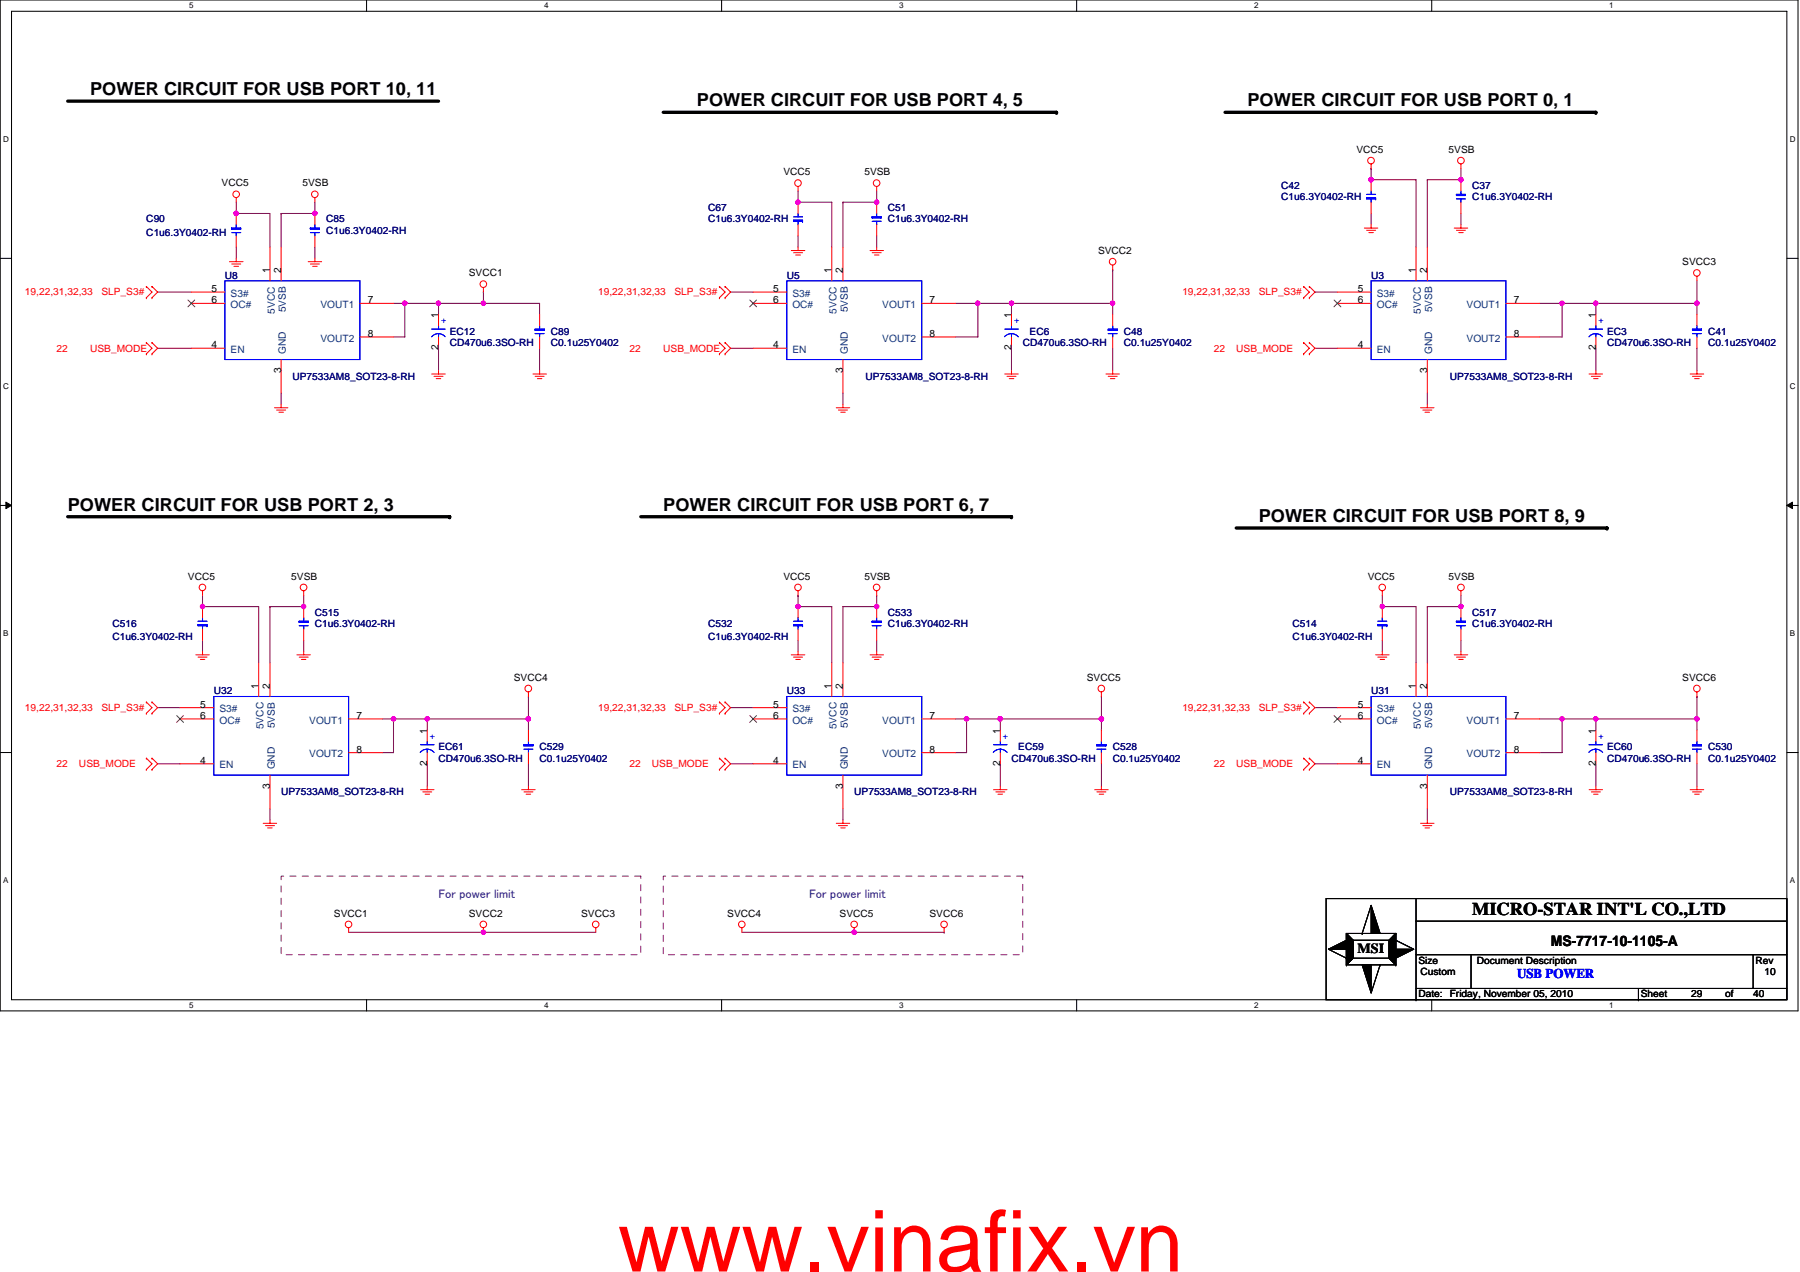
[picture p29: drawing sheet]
<svg xmlns="http://www.w3.org/2000/svg" width="297mm" height="210mm" viewBox="0 0 297 210" stroke-linecap="round" stroke-linejoin="round" font-family="sans-serif">
<defs><g id="words">
<text font-size="14.1" fill="#f00" x="102" y="209.9">www.vinafix.vn</text>
<g font-size="3">
<text x="14.9" y="15.7">POWER CIRCUIT FOR USB PORT 10, 11</text>
<text x="115" y="17.6">POWER CIRCUIT FOR USB PORT 4, 5</text>
<text x="205.9" y="17.6">POWER CIRCUIT FOR USB PORT 0, 1</text>
<text x="11.2" y="84.3">POWER CIRCUIT FOR USB PORT 2, 3</text>
<text x="109.5" y="84.3">POWER CIRCUIT FOR USB PORT 6, 7</text>
<text x="207.7" y="86.2">POWER CIRCUIT FOR USB PORT 8, 9</text>
<text x="242.9" y="151">MICRO-STAR INT'L CO.,LTD</text>
</g>
<text font-size="2.4" x="255.9" y="156.1">MS-7717-10-1105-A</text>
<text font-size="2.3" x="224" y="157.3">MSI</text>
<text font-size="2.2" fill="#00f" x="250.4" y="161.5">USB POWER</text>
<g font-size="2" fill="#400080">
<text x="72.4" y="148.3">For power limit</text>
<text x="133.5" y="148.3">For power limit</text>
</g>
<g font-size="1.7">
<text x="129.3" y="28.9">VCC5</text>
<text x="142.6" y="28.9">5VSB</text>
<text x="223.9" y="25.2">VCC5</text>
<text x="239.1" y="25.2">5VSB</text>
<text x="36.6" y="30.8">VCC5</text>
<text x="49.9" y="30.8">5VSB</text>
<text x="181.2" y="41.9">SVCC2</text>
<text x="44.5" y="45.1" transform="rotate(-90 44.5 45.1)">1</text>
<text x="46.4" y="45.1" transform="rotate(-90 46.4 45.1)">2</text>
<text x="77.4" y="45.6">SVCC1</text>
<text x="137.2" y="45.1" transform="rotate(-90 137.2 45.1)">1</text>
<text x="139.1" y="45.1" transform="rotate(-90 139.1 45.1)">2</text>
<text x="233.7" y="45.1" transform="rotate(-90 233.7 45.1)">1</text>
<text x="235.5" y="45.1" transform="rotate(-90 235.5 45.1)">2</text>
<text x="277.6" y="43.8">SVCC3</text>
<text x="34.9" y="50.1">6</text>
<text x="34.9" y="48.2">5</text>
<text x="60.7" y="50.1">7</text>
<text x="72.3" y="52.5" transform="rotate(-90 72.3 52.5)">1</text>
<text x="127.6" y="50.1">6</text>
<text x="127.6" y="48.2">5</text>
<text x="153.4" y="50.1">7</text>
<text x="166.9" y="52.5" transform="rotate(-90 166.9 52.5)">1</text>
<text x="224" y="50.1">6</text>
<text x="224" y="48.2">5</text>
<text x="249.8" y="50.1">7</text>
<text x="263.3" y="52.5" transform="rotate(-90 263.3 52.5)">1</text>
<text x="34.9" y="57.5">4</text>
<text x="60.7" y="55.6">8</text>
<text x="72.3" y="57.8" transform="rotate(-90 72.3 57.8)">2</text>
<text x="127.6" y="57.5">4</text>
<text x="153.4" y="55.6">8</text>
<text x="166.9" y="57.8" transform="rotate(-90 166.9 57.8)">2</text>
<text x="224" y="57.5">4</text>
<text x="249.8" y="55.6">8</text>
<text x="263.3" y="57.8" transform="rotate(-90 263.3 57.8)">2</text>
<text x="46.4" y="61.6" transform="rotate(-90 46.4 61.6)">3</text>
<text x="139.1" y="61.6" transform="rotate(-90 139.1 61.6)">3</text>
<text x="235.5" y="61.6" transform="rotate(-90 235.5 61.6)">3</text>
<text x="31" y="95.7">VCC5</text>
<text x="48.1" y="95.7">5VSB</text>
<text x="129.3" y="95.7">VCC5</text>
<text x="142.6" y="95.7">5VSB</text>
<text x="225.7" y="95.7">VCC5</text>
<text x="239.1" y="95.7">5VSB</text>
<text x="42.7" y="113.7" transform="rotate(-90 42.7 113.7)">1</text>
<text x="44.5" y="113.7" transform="rotate(-90 44.5 113.7)">2</text>
<text x="84.8" y="112.4">SVCC4</text>
<text x="137.2" y="113.7" transform="rotate(-90 137.2 113.7)">1</text>
<text x="139.1" y="113.7" transform="rotate(-90 139.1 113.7)">2</text>
<text x="179.3" y="112.4">SVCC5</text>
<text x="233.7" y="113.7" transform="rotate(-90 233.7 113.7)">1</text>
<text x="235.5" y="113.7" transform="rotate(-90 235.5 113.7)">2</text>
<text x="277.6" y="112.4">SVCC6</text>
<text x="33.1" y="118.7">6</text>
<text x="33.1" y="116.8">5</text>
<text x="58.8" y="118.7">7</text>
<text x="127.6" y="118.7">6</text>
<text x="127.6" y="116.8">5</text>
<text x="153.4" y="118.7">7</text>
<text x="224" y="118.7">6</text>
<text x="224" y="116.8">5</text>
<text x="249.8" y="118.7">7</text>
<text x="58.8" y="124.2">8</text>
<text x="70.5" y="121.1" transform="rotate(-90 70.5 121.1)">1</text>
<text x="153.4" y="124.2">8</text>
<text x="165.1" y="121.1" transform="rotate(-90 165.1 121.1)">1</text>
<text x="249.8" y="124.2">8</text>
<text x="263.3" y="121.1" transform="rotate(-90 263.3 121.1)">1</text>
<text x="33.1" y="126.1">4</text>
<text x="44.5" y="130.2" transform="rotate(-90 44.5 130.2)">3</text>
<text x="70.5" y="126.5" transform="rotate(-90 70.5 126.5)">2</text>
<text x="127.6" y="126.1">4</text>
<text x="139.1" y="130.2" transform="rotate(-90 139.1 130.2)">3</text>
<text x="165.1" y="126.5" transform="rotate(-90 165.1 126.5)">2</text>
<text x="224" y="126.1">4</text>
<text x="235.5" y="130.2" transform="rotate(-90 235.5 130.2)">3</text>
<text x="263.3" y="126.5" transform="rotate(-90 263.3 126.5)">2</text>
<text x="55.1" y="151.3">SVCC1</text>
<text x="77.4" y="151.3">SVCC2</text>
<text x="95.9" y="151.3">SVCC3</text>
<text x="120" y="151.3">SVCC4</text>
<text x="138.6" y="151.3">SVCC5</text>
<text x="153.4" y="151.3">SVCC6</text>
<text x="234.1" y="159.1">Size</text>
<text x="234.4" y="161">Custom</text>
<text x="243.7" y="159.1">Document Description</text>
<text x="289.7" y="159.1">Rev</text>
<text x="291.2" y="161">10</text>
<text x="234.1" y="164.7">Date:</text>
<text x="239.2" y="164.7">Friday, November 05, 2010</text>
<text x="270.8" y="164.7">Sheet</text>
<text x="279.1" y="164.7">29</text>
<text x="284.7" y="164.7">of</text>
<text x="289.3" y="164.7">40</text>
</g>
<g font-size="1.7" fill="#000080">
<text x="116.9" y="34.9">C67</text>
<text x="146.5" y="34.9">C51</text>
<text x="211.4" y="31.2">C42</text>
<text x="211.4" y="33">C1u6.3Y0402-RH</text>
<text x="242.9" y="31.2">C37</text>
<text x="242.9" y="33">C1u6.3Y0402-RH</text>
<text x="24.1" y="36.7">C90</text>
<text x="24.1" y="38.9">C1u6.3Y0402-RH</text>
<text x="53.8" y="36.7">C85</text>
<text x="53.8" y="38.6">C1u6.3Y0402-RH</text>
<text x="116.9" y="36.7">C1u6.3Y0402-RH</text>
<text x="146.5" y="36.7">C1u6.3Y0402-RH</text>
<text x="37.1" y="46">U8</text>
<text x="129.8" y="46">U5</text>
<text x="226.3" y="46">U3</text>
<text x="74.2" y="55.3">EC12</text>
<text x="74.2" y="57.1">CD470u6.3SO-RH</text>
<text x="90.9" y="55.3">C89</text>
<text x="90.9" y="57.1">C0.1u25Y0402</text>
<text x="168.8" y="57.1">CD470u6.3SO-RH</text>
<text x="169.9" y="55.3">EC6</text>
<text x="185.5" y="55.3">C48</text>
<text x="185.5" y="57.1">C0.1u25Y0402</text>
<text x="265.2" y="55.3">EC3</text>
<text x="265.2" y="57.1">CD470u6.3SO-RH</text>
<text x="281.9" y="55.3">C41</text>
<text x="281.9" y="57.1">C0.1u25Y0402</text>
<text x="48.3" y="62.7">UP7533AM8_SOT23-8-RH</text>
<text x="142.8" y="62.7">UP7533AM8_SOT23-8-RH</text>
<text x="239.2" y="62.7">UP7533AM8_SOT23-8-RH</text>
<text x="52" y="101.6">C515</text>
<text x="146.5" y="101.6">C533</text>
<text x="242.9" y="101.6">C517</text>
<text x="18.6" y="103.5">C516</text>
<text x="18.6" y="105.7">C1u6.3Y0402-RH</text>
<text x="52" y="103.5">C1u6.3Y0402-RH</text>
<text x="116.9" y="103.5">C532</text>
<text x="116.9" y="105.7">C1u6.3Y0402-RH</text>
<text x="146.5" y="103.5">C1u6.3Y0402-RH</text>
<text x="213.3" y="103.5">C514</text>
<text x="213.3" y="105.7">C1u6.3Y0402-RH</text>
<text x="242.9" y="103.5">C1u6.3Y0402-RH</text>
<text x="35.3" y="114.6">U32</text>
<text x="129.8" y="114.6">U33</text>
<text x="226.3" y="114.6">U31</text>
<text x="72.4" y="123.9">EC61</text>
<text x="72.4" y="125.7">CD470u6.3SO-RH</text>
<text x="89" y="123.9">C529</text>
<text x="89" y="125.7">C0.1u25Y0402</text>
<text x="166.9" y="125.7">CD470u6.3SO-RH</text>
<text x="168" y="123.9">EC59</text>
<text x="183.6" y="123.9">C528</text>
<text x="183.6" y="125.7">C0.1u25Y0402</text>
<text x="265.2" y="123.9">EC60</text>
<text x="265.2" y="125.7">CD470u6.3SO-RH</text>
<text x="281.9" y="123.9">C530</text>
<text x="281.9" y="125.7">C0.1u25Y0402</text>
<text x="46.4" y="131.3">UP7533AM8_SOT23-8-RH</text>
<text x="141" y="131.3">UP7533AM8_SOT23-8-RH</text>
<text x="239.2" y="131.3">UP7533AM8_SOT23-8-RH</text>
</g>
<g font-size="1.7" fill="#f00">
<text x="4.1" y="48.8">19,22,31,32,33</text>
<text x="16.7" y="48.8">SLP_S3#</text>
<text x="98.7" y="48.8">19,22,31,32,33</text>
<text x="111.3" y="48.8">SLP_S3#</text>
<text x="195.1" y="48.8">19,22,31,32,33</text>
<text x="207.7" y="48.8">SLP_S3#</text>
<text x="9.3" y="58">22</text>
<text x="14.9" y="58">USB_MODE</text>
<text x="103.9" y="58">22</text>
<text x="109.4" y="58">USB_MODE</text>
<text x="200.3" y="58">22</text>
<text x="204" y="58">USB_MODE</text>
<text x="4.1" y="117.4">19,22,31,32,33</text>
<text x="16.7" y="117.4">SLP_S3#</text>
<text x="98.7" y="117.4">19,22,31,32,33</text>
<text x="111.3" y="117.4">SLP_S3#</text>
<text x="195.1" y="117.4">19,22,31,32,33</text>
<text x="207.7" y="117.4">SLP_S3#</text>
<text x="9.3" y="126.6">22</text>
<text x="13" y="126.6">USB_MODE</text>
<text x="103.9" y="126.6">22</text>
<text x="107.6" y="126.6">USB_MODE</text>
<text x="200.3" y="126.6">22</text>
<text x="204" y="126.6">USB_MODE</text>
</g>
<g font-size="1.7" fill="#004080">
<text x="38.1" y="50.8">OC#</text>
<text x="38.1" y="49">S3#</text>
<text x="45.3" y="51.8" transform="rotate(-90 45.3 51.8)">5VCC</text>
<text x="47.2" y="51.6" transform="rotate(-90 47.2 51.6)">5VSB</text>
<text x="52.9" y="50.8">VOUT1</text>
<text x="130.8" y="50.8">OC#</text>
<text x="130.8" y="49">S3#</text>
<text x="138" y="51.8" transform="rotate(-90 138 51.8)">5VCC</text>
<text x="139.9" y="51.6" transform="rotate(-90 139.9 51.6)">5VSB</text>
<text x="145.6" y="50.8">VOUT1</text>
<text x="227.2" y="50.8">OC#</text>
<text x="227.2" y="49">S3#</text>
<text x="234.5" y="51.8" transform="rotate(-90 234.5 51.8)">5VCC</text>
<text x="236.3" y="51.6" transform="rotate(-90 236.3 51.6)">5VSB</text>
<text x="242" y="50.8">VOUT1</text>
<text x="38.1" y="58.3">EN</text>
<text x="47.2" y="58.4" transform="rotate(-90 47.2 58.4)">GND</text>
<text x="52.9" y="56.4">VOUT2</text>
<text x="130.8" y="58.3">EN</text>
<text x="139.9" y="58.4" transform="rotate(-90 139.9 58.4)">GND</text>
<text x="145.6" y="56.4">VOUT2</text>
<text x="227.2" y="58.3">EN</text>
<text x="236.3" y="58.4" transform="rotate(-90 236.3 58.4)">GND</text>
<text x="242" y="56.4">VOUT2</text>
<text x="36.2" y="119.4">OC#</text>
<text x="36.2" y="117.6">S3#</text>
<text x="51" y="119.4">VOUT1</text>
<text x="130.8" y="119.4">OC#</text>
<text x="130.8" y="117.6">S3#</text>
<text x="145.6" y="119.4">VOUT1</text>
<text x="227.2" y="119.4">OC#</text>
<text x="227.2" y="117.6">S3#</text>
<text x="242" y="119.4">VOUT1</text>
<text x="43.5" y="120.4" transform="rotate(-90 43.5 120.4)">5VCC</text>
<text x="45.3" y="120.2" transform="rotate(-90 45.3 120.2)">5VSB</text>
<text x="51" y="125">VOUT2</text>
<text x="138" y="120.4" transform="rotate(-90 138 120.4)">5VCC</text>
<text x="139.9" y="120.2" transform="rotate(-90 139.9 120.2)">5VSB</text>
<text x="145.6" y="125">VOUT2</text>
<text x="234.5" y="120.4" transform="rotate(-90 234.5 120.4)">5VCC</text>
<text x="236.3" y="120.2" transform="rotate(-90 236.3 120.2)">5VSB</text>
<text x="242" y="125">VOUT2</text>
<text x="36.2" y="126.9">EN</text>
<text x="45.3" y="127" transform="rotate(-90 45.3 127)">GND</text>
<text x="130.8" y="126.9">EN</text>
<text x="139.9" y="127" transform="rotate(-90 139.9 127)">GND</text>
<text x="227.2" y="126.9">EN</text>
<text x="236.3" y="127" transform="rotate(-90 236.3 127)">GND</text>
</g>
<g font-size="1.7" fill="#00f">
<text x="72.8" y="52.5" transform="rotate(90 72.8 52.5)">+</text>
<text x="167.4" y="52.5" transform="rotate(90 167.4 52.5)">+</text>
<text x="263.8" y="52.5" transform="rotate(90 263.8 52.5)">+</text>
<text x="70.9" y="121.1" transform="rotate(90 70.9 121.1)">+</text>
<text x="165.5" y="121.1" transform="rotate(90 165.5 121.1)">+</text>
<text x="263.8" y="121.1" transform="rotate(90 263.8 121.1)">+</text>
</g>
<g font-size="1.3">
<text x="31.2" y="1.4">5</text>
<text x="89.8" y="1.4">4</text>
<text x="148.4" y="1.4">3</text>
<text x="207" y="1.4">2</text>
<text x="265.6" y="1.4">1</text>
<text x=".5" y="23.4">D</text>
<text x="295.3" y="23.4">D</text>
<text x=".5" y="64.2">C</text>
<text x="295.3" y="64.2">C</text>
<text x=".5" y="105">B</text>
<text x="295.3" y="105">B</text>
<text x=".5" y="145.8">A</text>
<text x="295.3" y="145.8">A</text>
<text x="31.2" y="166.4">5</text>
<text x="89.8" y="166.4">4</text>
<text x="148.4" y="166.4">3</text>
<text x="207" y="166.4">2</text>
<text x="265.6" y="166.4">1</text>
</g>
</g></defs>
<path d="M0 0h296.7v166.9h-296.7zM1.9 1.9h293v163.1h-293z" fill="none" stroke="#000" stroke-width=".17"/>
<g fill="#fff">
<path d="M31.2 .2h.7v1.5h-.7z"/>
<path d="M31.2 165.2h.7v1.5h-.7z"/>
</g>
<path d="M60.5 0v1.9M60.5 165v1.9" fill="none" stroke="#000" stroke-width=".17"/>
<g fill="#fff">
<path d="M89.8 .2h.7v1.5h-.7z"/>
<path d="M89.8 165.2h.7v1.5h-.7z"/>
</g>
<path d="M119.1 0v1.9M119.1 165v1.9" fill="none" stroke="#000" stroke-width=".17"/>
<g fill="#fff">
<path d="M148.4 .2h.7v1.5h-.7z"/>
<path d="M148.4 165.2h.7v1.5h-.7z"/>
</g>
<path d="M177.7 0v1.9M177.7 165v1.9" fill="none" stroke="#000" stroke-width=".17"/>
<g fill="#fff">
<path d="M207 .2h.7v1.5h-.7z"/>
<path d="M207 165.2h.7v1.5h-.7z"/>
</g>
<path d="M236.3 0v1.9M236.3 165v1.9" fill="none" stroke="#000" stroke-width=".17"/>
<g fill="#fff">
<path d="M265.6 .2h.7v1.5h-.7z"/>
<path d="M265.6 165.2h.7v1.5h-.7z"/>
<path d="M.5 22.2h1v1.5h-1z"/>
<path d="M295.3 22.2h1v1.5h-1z"/>
<path d="M.5 63h1v1.5h-1z"/>
<path d="M295.3 63h1v1.5h-1z"/>
</g>
<path d="M0 42.7h1.9M294.9 42.7h1.8" fill="none" stroke="#000" stroke-width=".17"/>
<g fill="#fff">
<path d="M.5 103.8h.9v1.5h-.9z"/>
<path d="M295.3 103.8h.9v1.5h-.9z"/>
</g>
<path d="M0 83.4h1.9M294.9 83.4h1.8" fill="none" stroke="#000" stroke-width=".17"/>
<path d="M1 82.9l.9 .5-.9 .6zM294.9 83.4l.9-.5v1.1z" fill="#000" stroke="#000" stroke-width=".17"/>
<g fill="#fff">
<path d="M.5 144.6h.9v1.5h-.9z"/>
<path d="M295.3 144.6h.9v1.5h-.9z"/>
</g>
<g fill="none" stroke="#000" stroke-width=".17">
<path d="M0 124.2h1.9M294.9 124.2h1.8M218.8 148.3h76.1v16.7h-76.1zM219.2 156.7l3 1.5M222.2 158.2h.1M222.2 159.3h.1M222.2 154.1l1.1 1.1M222.2 154.1h8.1v5.2h-8.1zM223.3 155.2h5.9v3h-5.9zM223.3 155.2h.1M223.3 158.2l-1.1 1.1M224.8 154.1h.1"/>
<path d="M226.3 149.5l-1.5 4.6M227.8 159.3h.1M227.8 159.3l-1.5 4.6M229.2 158.2l1.1 1.1M230.3 154.1h.1M230.3 155.2h.1M230.3 159.3h.1M230.3 154.1l-1.1 1.1M230.3 155.2l3 1.5M233.7 152.1h61.2M233.7 157.6h61.2M233.7 148.3v16.7"/>
<path d="M242.8 157.6v5.6M289.3 157.6v5.6M233.7 163.2h61.2M233.7 165h.1M270.4 165h.1M270.4 163.2v1.8"/>
</g>
<g fill="none" stroke="#800040" stroke-width=".17">
<path d="M39 33.4v1.8M39 35.2h5.6v5.6M39 35.2h.1M46.4 35.2h.1M46.4 35.2v5.6M52 33.4v1.8h-5.6M131.7 31.5v1.9M131.7 33.4h.1M131.7 33.4h5.6v7.4M131.7 38.9v1.9M139.1 33.4h.1M139.1 33.4v7.4"/>
<path d="M144.7 31.5v1.9h-5.6M144.7 38.9v1.9M226.3 35.2v1.9M226.3 27.8h.1M226.3 27.8v1.9h7.4v11.1M235.5 29.7h.1M235.5 29.7v11.1M241.1 27.8v1.9h-5.6M241.1 35.2v1.9M26 48.2h5.6M26 57.5h5.6M39 40.8v1.9"/>
<path d="M52 40.8v1.9M64.9 50.1h1.9M66.8 50.1v5.5h-1.9M66.8 50.1h.1M66.8 50.1h5.6M72.4 50.1v1.8M72.4 57.5v3.7M72.4 50.1h7.4M79.8 50.1h9.2v1.8M79.8 48.2h.1M79.8 48.2v1.9M89 57.5v3.7"/>
<path d="M120.6 48.2h3.7M120.6 57.5h3.7M157.6 50.1h3.8M161.4 50.1v5.5h-3.8M161.4 50.1h.1M161.4 50.1h5.5M166.9 50.1h16.7M166.9 50.1v1.8M166.9 57.5v3.7M183.6 57.5v3.7M183.6 50.1v1.8M183.6 44.5h.1"/>
<path d="M183.6 44.5v5.6M217 48.2h3.7M217 57.5h3.7M254.1 50.1h3.7M257.8 50.1v5.5h-3.7M257.8 50.1h.1M257.8 50.1h5.6M263.4 50.1h16.6M263.4 50.1v1.8M263.4 57.5v3.7M280 57.5v3.7M280 46.4v3.7"/>
<path d="M280 50.1h.1M280 50.1v1.8M46.4 64.9v1.9M139.1 64.9v1.9M235.5 64.9v1.9M33.4 98.3v1.8M50.1 98.3v1.8h-5.5M131.7 98.3h.1M131.7 98.3v1.8h5.6v9.3M144.7 98.3v1.8h-5.6v9.3M144.7 98.3h.1M228.1 98.3v1.8"/>
<path d="M241.1 98.3v1.8h-5.6M26 116.8h3.7M33.4 100.1h.1M33.4 100.1h9.3v9.3M33.4 105.7v1.8M44.6 100.1h.1M44.6 100.1v9.3M50.1 105.7v1.8M63.1 118.7h1.8M64.9 118.7v5.5h-1.8M64.9 118.7h.1M64.9 118.7h22.3"/>
<path d="M70.5 118.7h.1M70.5 118.7v1.8M87.2 118.7v1.8M87.2 115h.1M87.2 115v3.7M120.6 116.8h3.7M131.7 105.7v1.8M144.7 105.7v1.8M157.6 118.7h1.9M159.5 118.7h.1M159.5 118.7v5.5h-1.9M159.5 118.7h22.3"/>
<path d="M165.1 118.7h.1M165.1 118.7v1.8M181.8 118.7v1.8M181.8 115h.1M181.8 115v3.7M217 116.8h3.7M228.1 105.7v1.8M228.1 100.1h.1M228.1 100.1h5.6v9.3M235.5 100.1h.1M235.5 100.1v9.3M241.1 105.7v1.8"/>
<path d="M254.1 118.7h3.7M257.8 118.7v5.5h-3.7M257.8 118.7h.1M257.8 118.7h5.6M263.4 118.7v1.8M263.4 118.7h16.6M280 118.7v1.8M280 115h.1M280 115v3.7M26 126.1h3.7M44.6 133.5v1.9M70.5 126.1v3.7"/>
<path d="M87.2 126.1v3.7M120.6 126.1h3.7M139.1 133.5v1.9M165.1 126.1v3.7M181.8 126.1v3.7M217 126.1h3.7M235.5 133.5v1.9M263.4 126.1v3.7M280 126.1v3.7M57.5 153.9h22.3M79.8 153.9h.1M79.8 153.9h18.5"/>
<path d="M122.4 153.9h33.4M141 153.9h.1M155.8 153.9h.1"/>
</g>
<g fill="#f0f" stroke="#f0f" stroke-width=".17">
<circle cx="33.4" cy="100.1" r=".36"/>
<circle cx="87.2" cy="118.7" r=".36"/>
<circle cx="70.5" cy="118.7" r=".36"/>
<circle cx="144.7" cy="33.4" r=".36"/>
<circle cx="50.1" cy="100.1" r=".36"/>
<circle cx="72.3" cy="50.1" r=".36"/>
<circle cx="66.8" cy="50.1" r=".37"/>
<circle cx="79.8" cy="50.1" r=".36"/>
<circle cx="64.9" cy="118.7" r=".36"/>
<circle cx="165.1" cy="118.7" r=".36"/>
<circle cx="131.7" cy="100.1" r=".37"/>
<circle cx="159.5" cy="118.7" r=".37"/>
<circle cx="181.8" cy="118.7" r=".36"/>
<circle cx="131.7" cy="33.4" r=".37"/>
<circle cx="166.9" cy="50.1" r=".36"/>
<circle cx="161.3" cy="50.1" r=".36"/>
<circle cx="183.6" cy="50.1" r=".36"/>
<circle cx="39" cy="35.2" r=".37"/>
<circle cx="228.1" cy="100.1" r=".36"/>
<circle cx="263.3" cy="118.7" r=".36"/>
<circle cx="257.8" cy="118.7" r=".36"/>
<circle cx="280" cy="118.7" r=".37"/>
<circle cx="226.2" cy="29.7" r=".37"/>
<circle cx="280" cy="50.1" r=".37"/>
<circle cx="241.1" cy="100.1" r=".36"/>
<circle cx="241.1" cy="29.7" r=".37"/>
<circle cx="263.3" cy="50.1" r=".36"/>
<circle cx="257.8" cy="50.1" r=".36"/>
<circle cx="144.7" cy="100.1" r=".36"/>
<circle cx="52" cy="35.2" r=".36"/>
<circle cx="79.8" cy="153.9" r=".36"/>
<circle cx="141" cy="153.9" r=".37"/>
</g>
<g fill="none" stroke="#f00" stroke-width=".17">
<path d="M39 32.6v.8M39 35.2v1.9M39 38.9v1.9M52 32.6v.8M52 35.2v1.9M52 38.9v1.9M131.7 30.8v.7M131.7 33.4v1.8M131.7 37.1v1.8M144.7 30.8v.7M144.7 33.4v1.8M144.7 37.1v1.8"/>
<path d="M225.1 37.7h2.3M225.5 38h1.5M225.9 38.4h.7M226.3 27.1v.7M226.3 37.1v.6M226.3 29.7v1.8M226.3 33.4v1.8M240 37.7h2.2M240.3 38h1.5M240.7 38.4h.8M241.1 27.1v.7M241.1 37.1v.6"/>
<path d="M241.1 29.7v1.8M241.1 33.4v1.8M24.1 49.1h.1M24.1 47.3h.1M24.1 58.4h.1M24.1 56.6h.1M24.1 47.3l1 .9-1 .9M24.1 56.6l1 .9-1 .9M25.1 47.3h.1M25.1 49.1h.1M25.1 56.6h.1M25.1 58.4h.1"/>
<path d="M25.1 47.3l.9 .9-.9 .9M25.1 56.6l.9 .9-.9 .9M31.6 50.1h5.5M31.6 57.5h5.5M31.6 48.2h5.5M37.9 43.2h2.2M38.2 43.6h1.5M38.6 44h.8M39 42.7v.5M44.6 40.8v5.6M46.4 40.8v5.6M46.4 59.4v5.5"/>
<path d="M50.9 43.2h2.2M51.2 43.6h1.5M51.6 44h.7M52 42.7v.5M59.4 50.1h5.5M59.4 55.6h5.5M72.4 51.9v1.9M72.4 55.6v1.9M79.8 47.5v.7M89 51.9v1.9M89 55.6v1.9M118.7 49.1h.1"/>
<path d="M118.7 47.3h.1M118.7 58.4h.1M118.7 56.6h.1M118.7 47.3l1 .9-1 .9M118.7 56.6l1 .9-1 .9M119.7 47.3h.1M119.7 49.1h.1M119.7 56.6h.1M119.7 58.4h.1M119.7 47.3l.9 .9-.9 .9M119.7 56.6l.9 .9-.9 .9M124.3 50.1h5.5"/>
<path d="M124.3 57.5h5.5M124.3 48.2h5.5M130.6 41.4h2.2M131 41.7h1.4M131.3 42.1h.8M131.7 40.8v.6M137.3 40.8v5.6M139.1 40.8v5.6M139.1 59.4v5.5M143.6 41.4h2.2M143.9 41.7h1.5M144.3 42.1h.8"/>
<path d="M144.7 40.8v.6M152.1 50.1h5.5M152.1 55.6h5.5M166.9 51.9v1.9M166.9 55.6v1.9M183.6 43.8v.7M183.6 51.9v1.9M183.6 55.6v1.9M215.1 49.1h.1M215.1 47.3h.1M215.1 58.4h.1M215.1 56.6h.1"/>
<path d="M215.1 47.3l1 .9-1 .9M215.1 56.6l1 .9-1 .9M216.1 47.3h.1M216.1 49.1h.1M216.1 56.6h.1M216.1 58.4h.1M216.1 47.3l.9 .9-.9 .9M216.1 56.6l.9 .9-.9 .9M220.7 50.1h5.6M220.7 57.5h5.6M220.7 48.2h5.6M233.7 40.8v5.6"/>
<path d="M235.5 40.8v5.6M235.5 59.4v5.5M248.5 50.1h5.6M248.5 55.6h5.6M263.4 51.9v1.9M263.4 55.6v1.9M280 45.6v.8M280 51.9v1.9M280 55.6v1.9M45.3 67.3h2.2M45.7 67.7h1.4M46 68.1h.8"/>
<path d="M46.4 66.8v.5M71.2 61.7h2.3M71.6 62.1h1.5M72 62.5h.7M72.4 61.2v.5M87.9 61.7h2.3M88.3 62.1h1.5M88.7 62.5h.7M89 61.2v.5M138 67.3h2.2M138.4 67.7h1.4M138.7 68.1h.8"/>
<path d="M139.1 66.8v.5M165.8 61.7h2.2M166.2 62.1h1.5M166.6 62.5h.7M166.9 61.2v.5M182.5 61.7h2.2M182.9 62.1h1.5M183.2 62.5h.8M183.6 61.2v.5M234.4 67.3h2.2M234.8 67.7h1.5M235.2 68.1h.7"/>
<path d="M235.5 66.8v.5M262.2 61.7h2.3M262.6 62.1h1.5M263 62.5h.7M263.4 61.2v.5M278.9 61.7h2.3M279.3 62.1h1.5M279.7 62.5h.7M280 61.2v.5M33.4 97.5v.8M50.1 97.5v.8M131.7 97.5v.8"/>
<path d="M144.7 97.5v.8M228.1 97.5v.8M241.1 97.5v.8M24.1 117.8h.1M24.1 115.9h.1M24.1 115.9l1 .9-1 1M25.1 115.9h.1M25.1 117.8h.1M25.1 115.9l.9 .9-.9 1M29.7 118.7h5.6M29.7 116.8h5.6M32.3 108.1h2.2"/>
<path d="M32.7 108.5h1.5M33.1 108.9h.7M33.4 107.5v.6M33.4 100.1v1.9M33.4 103.8v1.9M42.7 109.4v5.6M44.6 109.4v5.6M49 108.1h2.2M49.4 108.5h1.5M49.7 108.9h.8M50.1 107.5v.6M50.1 100.1v1.9"/>
<path d="M50.1 103.8v1.9M57.5 118.7h5.6M87.2 114.2v.8M118.7 117.8h.1M118.7 115.9h.1M118.7 115.9l1 .9-1 1M119.7 115.9h.1M119.7 117.8h.1M119.7 115.9l.9 .9-.9 1M124.3 118.7h5.5M124.3 116.8h5.5M130.6 108.1h2.2"/>
<path d="M131 108.5h1.4M131.3 108.9h.8M131.7 107.5v.6M131.7 100.1v1.9M131.7 103.8v1.9M137.3 109.4v5.6M139.1 109.4v5.6M143.6 108.1h2.2M143.9 108.5h1.5M144.3 108.9h.8M144.7 107.5v.6M144.7 100.1v1.9"/>
<path d="M144.7 103.8v1.9M152.1 118.7h5.5M181.8 114.2v.8M215.1 117.8h.1M215.1 115.9h.1M215.1 115.9l1 .9-1 1M216.1 115.9h.1M216.1 117.8h.1M216.1 115.9l.9 .9-.9 1M220.7 118.7h5.6M220.7 116.8h5.6M227 108.1h2.2"/>
<path d="M227.4 108.5h1.5M227.8 108.9h.7M228.1 107.5v.6M228.1 100.1v1.9M228.1 103.8v1.9M233.7 109.4v5.6M235.5 109.4v5.6M240 108.1h2.2M240.3 108.5h1.5M240.7 108.9h.8M241.1 107.5v.6M241.1 100.1v1.9"/>
<path d="M241.1 103.8v1.9M248.5 118.7h5.6M280 114.2v.8M24.1 127h.1M24.1 125.2h.1M24.1 125.2l1 .9-1 .9M25.1 125.2h.1M25.1 127h.1M25.1 125.2l.9 .9-.9 .9M29.7 126.1h5.6M43.4 135.9h2.3M43.8 136.3h1.5"/>
<path d="M44.2 136.7h.7M44.6 135.4v.5M44.6 128v5.5M57.5 124.2h5.6M69.4 130.4h2.2M69.8 130.7h1.4M70.1 131.1h.8M70.5 129.8v.6M70.5 120.5v1.9M70.5 124.2v1.9M86.1 130.4h2.2M86.5 130.7h1.4"/>
<path d="M86.8 131.1h.8M87.2 129.8v.6M87.2 120.5v1.9M87.2 124.2v1.9M118.7 127h.1M118.7 125.2h.1M118.7 125.2l1 .9-1 .9M119.7 125.2h.1M119.7 127h.1M119.7 125.2l.9 .9-.9 .9M124.3 126.1h5.5M138 135.9h2.2"/>
<path d="M138.4 136.3h1.4M138.7 136.7h.8M139.1 135.4v.5M139.1 128v5.5M152.1 124.2h5.5M164 130.4h2.2M164.3 130.7h1.5M164.7 131.1h.7M165.1 129.8v.6M165.1 120.5v1.9M165.1 124.2v1.9M180.7 130.4h2.2"/>
<path d="M181 130.7h1.5M181.4 131.1h.7M181.8 129.8v.6M181.8 120.5v1.9M181.8 124.2v1.9M215.1 127h.1M215.1 125.2h.1M215.1 125.2l1 .9-1 .9M216.1 125.2h.1M216.1 127h.1M216.1 125.2l.9 .9-.9 .9M220.7 126.1h5.6"/>
<path d="M234.4 135.9h2.2M234.8 136.3h1.5M235.2 136.7h.7M235.5 135.4v.5M235.5 128v5.5M248.5 124.2h5.6M262.2 130.4h2.3M262.6 130.7h1.5M263 131.1h.7M263.4 129.8v.6M263.4 120.5v1.9M263.4 124.2v1.9"/>
<path d="M278.9 130.4h2.3M279.3 130.7h1.5M279.7 131.1h.7M280 129.8v.6M280 120.5v1.9M280 124.2v1.9M57.5 153.2v.7M79.8 153.2v.7M98.3 153.2v.7M122.4 153.2v.7M141 153.2v.7M155.8 153.2v.7"/>
<circle cx="39" cy="32.1" r=".54"/>
<circle cx="51.9" cy="32.1" r=".54"/>
<circle cx="131.7" cy="30.2" r=".55"/>
<circle cx="144.7" cy="30.2" r=".55"/>
<circle cx="226.3" cy="26.5" r=".55"/>
<circle cx="241.1" cy="26.5" r=".55"/>
<circle cx="79.8" cy="46.9" r=".55"/>
<circle cx="183.6" cy="43.2" r=".55"/>
<circle cx="280" cy="45.1" r=".54"/>
<circle cx="33.4" cy="97" r=".54"/>
<circle cx="50.1" cy="97" r=".55"/>
<circle cx="131.7" cy="97" r=".54"/>
<circle cx="144.7" cy="97" r=".54"/>
<circle cx="228.1" cy="97" r=".54"/>
<circle cx="241.1" cy="97" r=".55"/>
<circle cx="87.2" cy="113.7" r=".55"/>
<circle cx="181.7" cy="113.7" r=".55"/>
<circle cx="280" cy="113.7" r=".55"/>
<circle cx="57.5" cy="152.6" r=".54"/>
<circle cx="79.8" cy="152.6" r=".54"/>
<circle cx="98.3" cy="152.6" r=".54"/>
<circle cx="122.4" cy="152.6" r=".54"/>
<circle cx="141" cy="152.6" r=".54"/>
<circle cx="155.8" cy="152.6" r=".54"/>
</g>
<g fill="#000" stroke="#000" stroke-width=".17">
<path d="M219.2 156.7l3-1.5v1.5zM226.3 149.5l1.5 4.6h-1.5zM230.3 156.7h3l-3 1.5zM224.8 159.3h1.5v4.6z"/>
<path d="M222.2 154.1l1.1 1.1v3l-1.1 1.1z" fill-rule="evenodd"/>
<path d="M222.2 154.1l1.1 1.1v3l-1.1 1.1z" fill-rule="evenodd"/>
<path d="M222.2 154.1l1.1 1.1v3l-1.1 1.1z" fill-rule="evenodd"/>
<path d="M230.3 154.1v5.2l-1.1-1.1v-3z" fill-rule="evenodd"/>
<path d="M230.3 154.1v5.2l-1.1-1.1v-3z" fill-rule="evenodd"/>
<path d="M230.3 154.1v5.2l-1.1-1.1v-3z" fill-rule="evenodd"/>
</g>
<path d="M11.2 16.7h61.2M109.4 18.5h64.9M174.3 18.5h.1M202.2 18.5h61.2M263.4 18.5h.1M11.2 85.3h63M74.2 85.3h.1M105.7 85.3h61.2M166.9 85.3h.1M204 87.2h61.2M265.2 87.2h.1" fill="none" stroke="#000" stroke-width=".55"/>
<path d="M46.4 144.6h59.3v13h-59.3zM109.4 144.6h59.4v13h-59.4z" fill="none" stroke="#800080" stroke-width=".17" stroke-dasharray="1 1 1 1 1 1 1 1"/>
<g fill="none" stroke="#00f" stroke-width=".17">
<path d="M38.2 37.7h1.5v.1h-1.5zM38.2 38.4h1.5M38.2 37.7h.1M39 37.1v.6M39 38.4v.5M51.2 37.7h1.5v.1h-1.5zM51.2 38.4h1.5M51.2 37.7h.1M52 37.1v.6M52 38.4v.5M131 36.3h1.4v.2h-1.4zM131 35.8h1.4"/>
<path d="M131.7 36.5v.6M131.7 35.2v.6M132.4 36.5h.1M143.9 35.8h1.5v.2h-1.5zM143.9 36.5h1.5M143.9 35.8h.1M144.7 35.2v.6M144.7 36.5v.6M225.5 32.6h1.5v.2h-1.5zM225.5 32.1h1.5M226.3 32.8v.6M226.3 31.5v.6"/>
<path d="M227 32.8h.1M240.3 32.1h1.5v.2h-1.5zM240.3 32.8h1.5M240.3 32.1h.1M241.1 31.5v.6M241.1 32.8v.6M37.1 46.4h22.3v13h-22.3zM71.2 54.3h2.3M72.3 55.1a1.51 1.51 0 0 1 1.2 .5M72.3 55.1a1.43 1.43 0 0 0-1.1 .5M72.4 55.1v.5M72.4 53.8v.5"/>
<path d="M88.3 54.3h1.5v.2h-1.5zM88.3 55.1h1.5M89 53.8v.5M89 55.1v.5M89.8 54.3h.1M129.8 46.4h22.3v13h-22.3zM165.8 55.6a1.5 1.5 0 0 1 2.2 0M165.8 54.3h2.2M166.9 55.1v.5M166.9 53.8v.5M182.9 54.3h1.5v.2h-1.5zM182.9 55.1h1.5"/>
<path d="M183.6 53.8v.5M183.6 55.1v.5M184.4 54.3h.1M226.3 46.4h22.2v13h-22.2zM262.2 54.3h2.3M263.3 55.1a1.51 1.51 0 0 1 1.2 .5M263.3 55.1a1.43 1.43 0 0 0-1.1 .5M263.4 55.1v.5M263.4 53.8v.5M279.3 54.3h1.5v.2h-1.5zM279.3 55.1h1.5M280 53.8v.5"/>
<path d="M280 55.1v.5M280.8 54.3h.1M32.7 103.1h1.5v.2h-1.5zM32.7 102.6h1.5M33.4 103.3v.5M33.4 102v.6M34.2 103.3h.1M35.3 115h22.2v13h-22.2zM49.4 102.6h1.5v.1h-1.5zM49.4 103.3h1.5M49.4 102.6h.1M50.1 102v.6"/>
<path d="M50.1 103.3v.5M129.8 115h22.3v13h-22.3zM131 103.1h1.4v.2h-1.4zM131 102.6h1.4M131.7 103.3v.5M131.7 102v.6M132.4 103.3h.1M143.9 102.6h1.5v.1h-1.5zM143.9 103.3h1.5M143.9 102.6h.1M144.7 102v.6M144.7 103.3v.5"/>
<path d="M226.3 115h22.2v13h-22.2zM227.4 103.1h1.5v.2h-1.5zM227.4 102.6h1.5M228.1 103.3v.5M228.1 102v.6M228.9 103.3h.1M240.3 102.6h1.5v.1h-1.5zM240.3 103.3h1.5M240.3 102.6h.1M241.1 102v.6M241.1 103.3v.5M69.3 124.2a1.5 1.5 0 0 1 2.3 0"/>
<path d="M69.4 122.9h2.2M70.5 123.7v.5M70.5 122.4v.5M86.5 122.9h1.4v.2h-1.4zM86.5 123.7h1.4M87.2 122.4v.5M87.2 123.7v.5M87.9 122.9h.1M164 122.9h2.2M165.1 123.7a1.5 1.5 0 0 1 1.1 .5M165.1 123.7a1.47 1.47 0 0 0-1.2 .5M165.1 123.7v.5"/>
<path d="M165.1 122.4v.5M181 122.9h1.5v.2h-1.5zM181 123.7h1.5M181.8 122.4v.5M181.8 123.7v.5M182.5 122.9h.1M262.2 122.9h2.3M263.3 123.7a1.5 1.5 0 0 1 1.2 .5M263.3 123.7a1.47 1.47 0 0 0-1.1 .5M263.4 123.7v.5M263.4 122.4v.5M279.3 122.9h1.5v.2h-1.5z"/>
<path d="M279.3 123.7h1.5M280 122.4v.5M280 123.7v.5M280.8 122.9h.1"/>
</g>
<path d="M31 49.5l1.1 1.2M32.1 49.5l-1.1 1.2M123.7 49.5l1.2 1.2M124.8 49.5l-1.1 1.2M220.2 49.5l1.1 1.2M221.3 49.5l-1.2 1.2M29.2 118.1l1.1 1.2M30.3 118.1l-1.2 1.2M123.7 118.1l1.2 1.2M124.8 118.1l-1.1 1.2M220.2 118.1l1.1 1.2M221.3 118.1l-1.2 1.2" fill="none" stroke="#804000" stroke-width=".17"/>
<use href="#words"/>
</svg>
